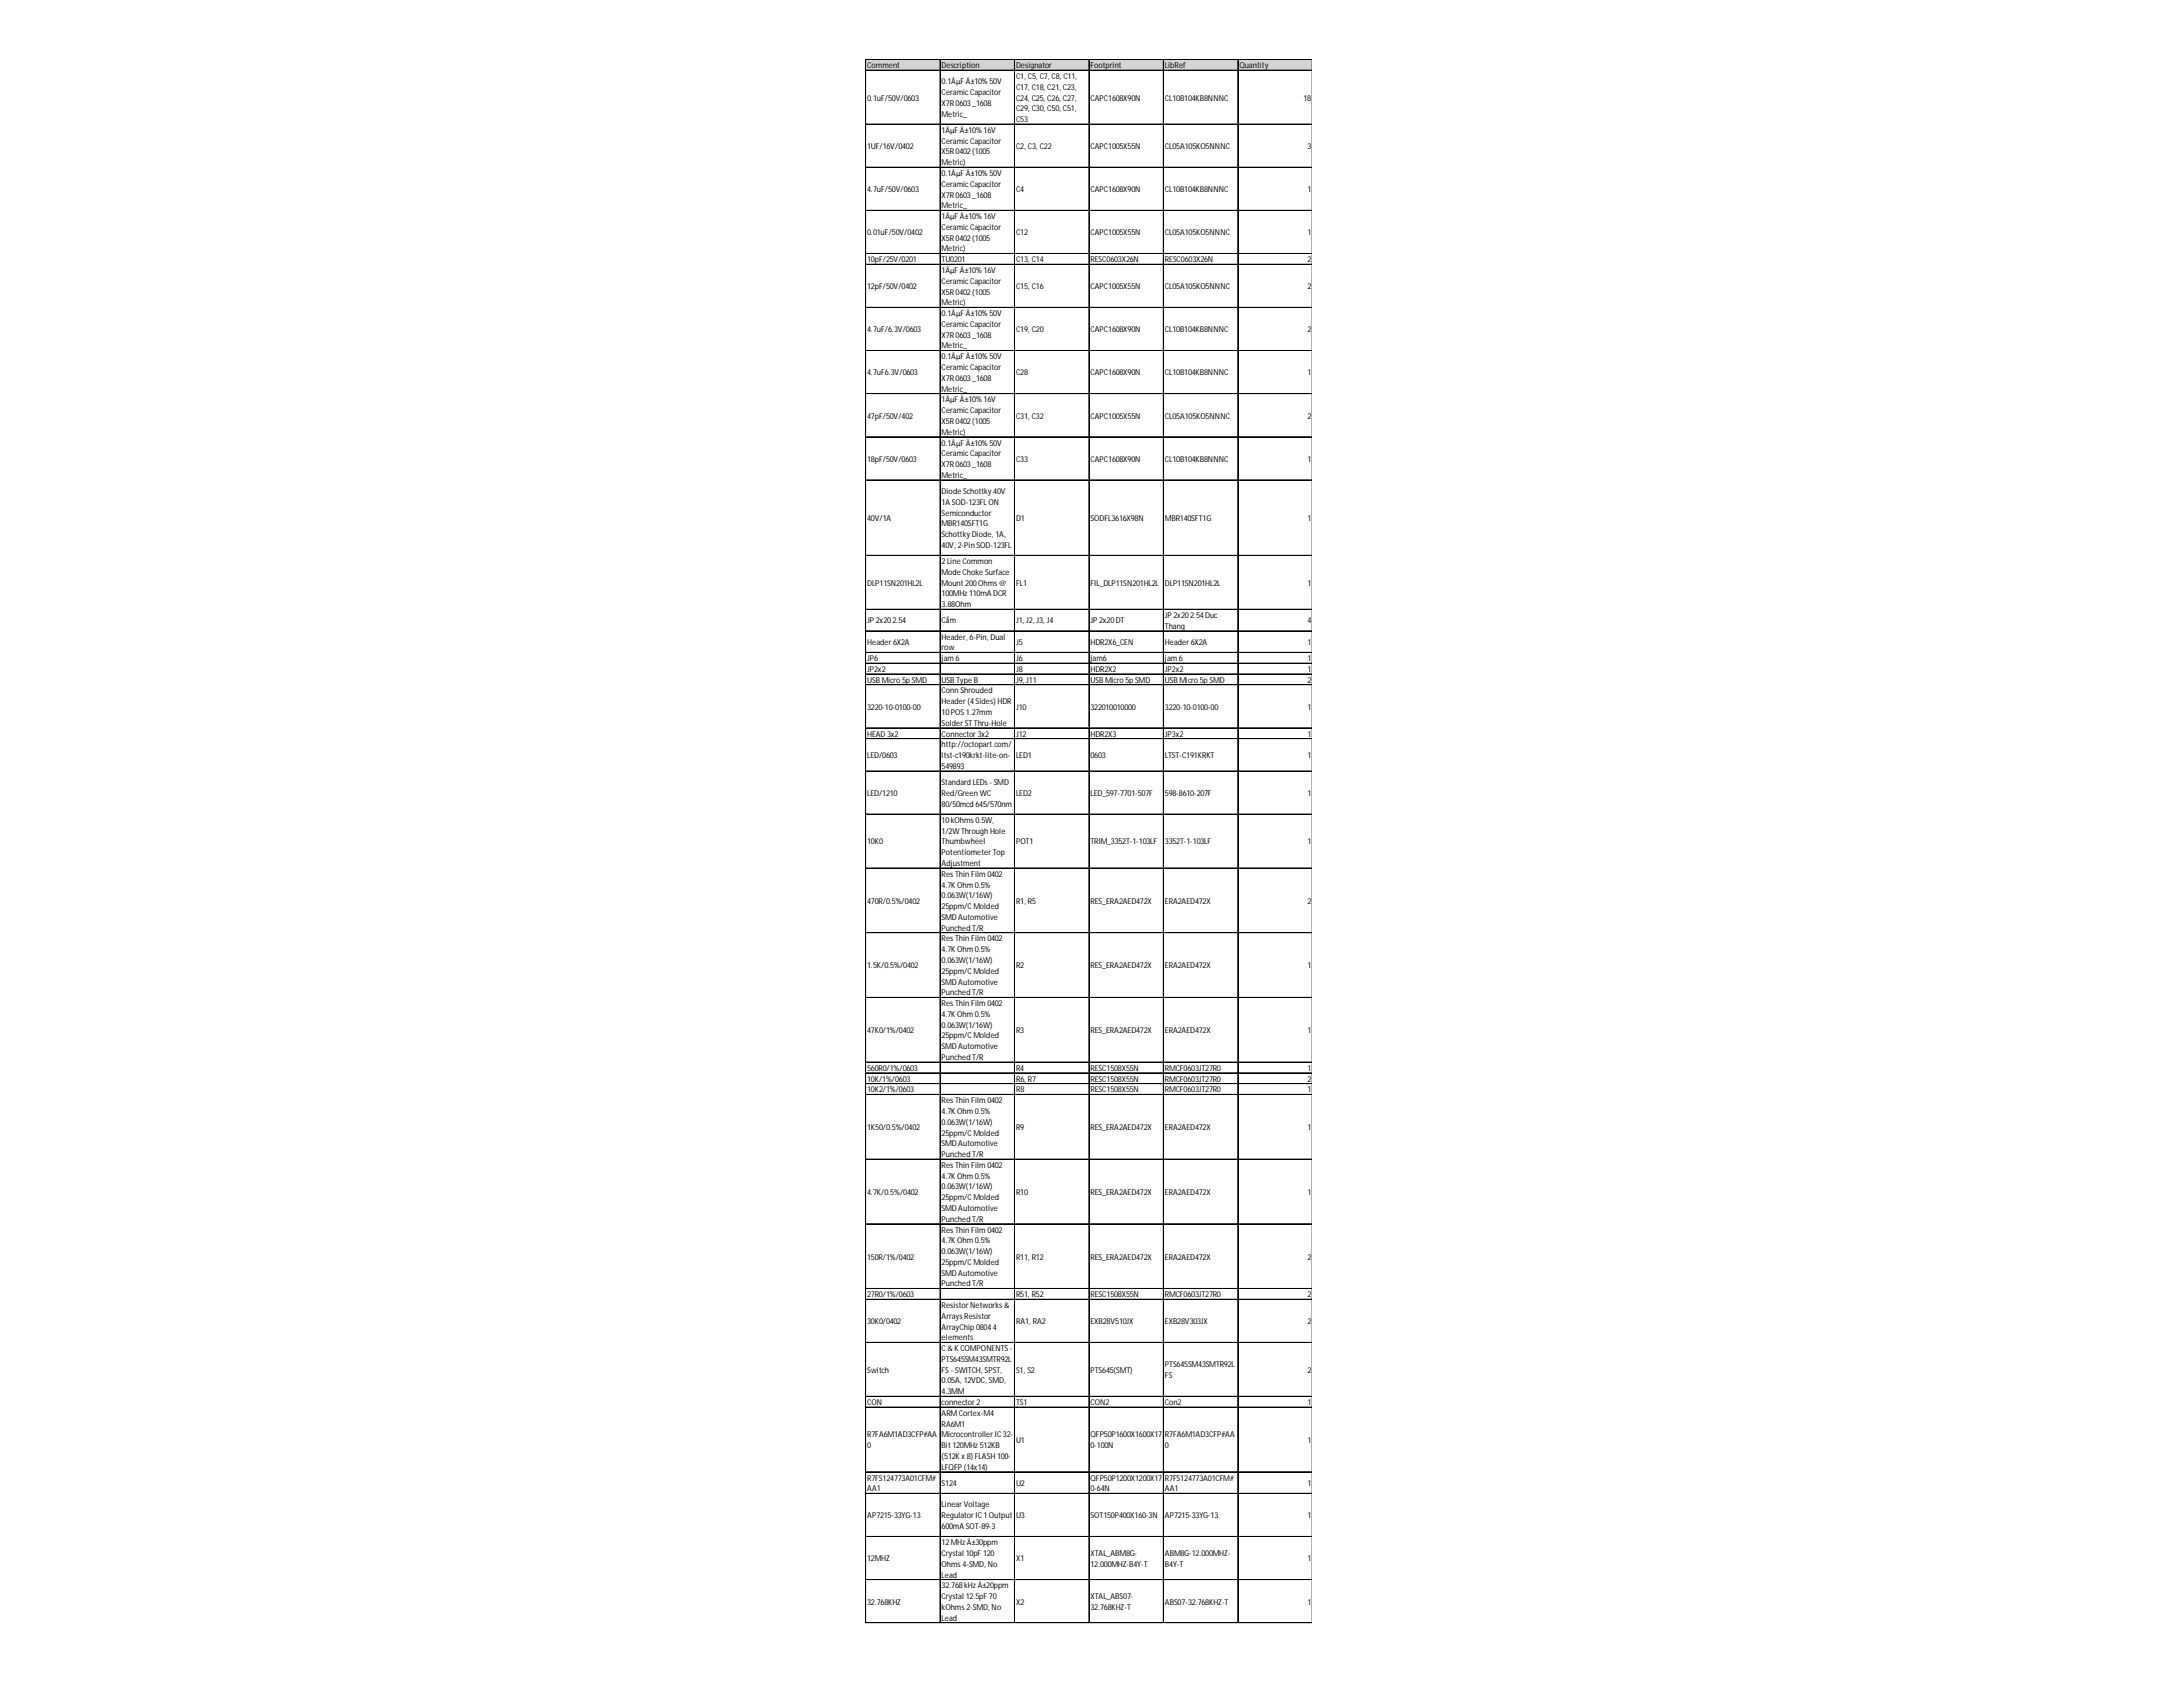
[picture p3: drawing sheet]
<svg xmlns="http://www.w3.org/2000/svg" width="279mm" height="216mm" viewBox="0 0 279 216" stroke-linecap="round" stroke-linejoin="round" font-family="sans-serif">
<defs><g id="words">
<g font-size="1">
<text x="111" y="8.7">Comment</text>
<text x="120.5" y="8.7">Description</text>
<text x="120.5" y="10.8">0.1ÂµFÂ±10%50V</text>
<text x="130" y="8.7">Designator</text>
<text x="130" y="10.1">C1, C5, C7, C8, C11,</text>
<text x="130" y="11.5">C17, C18, C21, C23,</text>
<text x="139.6" y="8.7">Footprint</text>
<text x="149.1" y="8.7">LibRef</text>
<text x="158.6" y="8.7">Quantity</text>
<text x="111" y="12.9">0.1uF/50V/0603</text>
<text x="120.5" y="12.2">CeramicCapacitor</text>
<text x="120.5" y="13.6">X7R0603_1608</text>
<text x="120.5" y="14.9">Metric_</text>
<text x="120.5" y="17">1ÂµFÂ±10%16V</text>
<text x="130" y="12.9">C24, C25, C26, C27,</text>
<text x="130" y="14.2">C29, C30, C50, C51,</text>
<text x="130" y="15.6">C53</text>
<text x="139.6" y="12.9">CAPC1608X90N</text>
<text x="149.1" y="12.9">CL10B104KB8NNNC</text>
<text x="166.8" y="12.9">18</text>
<text x="111" y="19.1">1UF/16V/0402</text>
<text x="120.5" y="18.4">CeramicCapacitor</text>
<text x="120.5" y="19.8">X5R0402(1005</text>
<text x="120.5" y="21.1">Metric)</text>
<text x="120.5" y="22.5">0.1ÂµFÂ±10%50V</text>
<text x="120.5" y="23.9">CeramicCapacitor</text>
<text x="130" y="19.1">C2, C3, C22</text>
<text x="139.6" y="19.1">CAPC1005X55N</text>
<text x="149.1" y="19.1">CL05A105KO5NNNC</text>
<text x="167.3" y="19.1">3</text>
<text x="111" y="24.6">4.7uF/50V/0603</text>
<text x="120.5" y="25.3">X7R0603_1608</text>
<text x="120.5" y="26.7">Metric_</text>
<text x="120.5" y="28">1ÂµFÂ±10%16V</text>
<text x="120.5" y="29.4">CeramicCapacitor</text>
<text x="130" y="24.6">C4</text>
<text x="139.6" y="24.6">CAPC1608X90N</text>
<text x="149.1" y="24.6">CL10B104KB8NNNC</text>
<text x="167.3" y="24.6">1</text>
<text x="111" y="30.1">0.01uF/50V/0402</text>
<text x="111" y="33.6">10pF/25V/0201</text>
<text x="120.5" y="30.8">X5R0402(1005</text>
<text x="120.5" y="32.2">Metric)</text>
<text x="120.5" y="33.6">TU0201</text>
<text x="120.5" y="34.9">1ÂµFÂ±10%16V</text>
<text x="130" y="30.1">C12</text>
<text x="130" y="33.6">C13, C14</text>
<text x="139.6" y="30.1">CAPC1005X55N</text>
<text x="139.6" y="33.6">RESC0603X26N</text>
<text x="149.1" y="30.1">CL05A105KO5NNNC</text>
<text x="149.1" y="33.6">RESC0603X26N</text>
<text x="167.3" y="30.1">1</text>
<text x="167.3" y="33.6">2</text>
<text x="111" y="37">12pF/50V/0402</text>
<text x="120.5" y="36.3">CeramicCapacitor</text>
<text x="120.5" y="37.7">X5R0402(1005</text>
<text x="120.5" y="39.1">Metric)</text>
<text x="120.5" y="40.5">0.1ÂµFÂ±10%50V</text>
<text x="120.5" y="41.8">CeramicCapacitor</text>
<text x="130" y="37">C15, C16</text>
<text x="139.6" y="37">CAPC1005X55N</text>
<text x="149.1" y="37">CL05A105KO5NNNC</text>
<text x="167.3" y="37">2</text>
<text x="111" y="42.5">4.7uF/6.3V/0603</text>
<text x="120.5" y="43.2">X7R0603_1608</text>
<text x="120.5" y="44.6">Metric_</text>
<text x="120.5" y="46">0.1ÂµFÂ±10%50V</text>
<text x="120.5" y="47.4">CeramicCapacitor</text>
<text x="130" y="42.5">C19, C20</text>
<text x="139.6" y="42.5">CAPC1608X90N</text>
<text x="149.1" y="42.5">CL10B104KB8NNNC</text>
<text x="167.3" y="42.5">2</text>
<text x="111" y="48">4.7uF6.3V/0603</text>
<text x="111" y="53.6">47pF/50V/402</text>
<text x="120.5" y="48.7">X7R0603_1608</text>
<text x="120.5" y="50.1">Metric_</text>
<text x="120.5" y="51.5">1ÂµFÂ±10%16V</text>
<text x="120.5" y="52.9">CeramicCapacitor</text>
<text x="130" y="48">C28</text>
<text x="130" y="53.6">C31, C32</text>
<text x="139.6" y="48">CAPC1608X90N</text>
<text x="139.6" y="53.6">CAPC1005X55N</text>
<text x="149.1" y="48">CL10B104KB8NNNC</text>
<text x="149.1" y="53.6">CL05A105KO5NNNC</text>
<text x="167.3" y="48">1</text>
<text x="167.3" y="53.6">2</text>
<text x="111" y="59.1">18pF/50V/0603</text>
<text x="120.5" y="54.3">X5R0402(1005</text>
<text x="120.5" y="55.6">Metric)</text>
<text x="120.5" y="57">0.1ÂµFÂ±10%50V</text>
<text x="120.5" y="58.4">CeramicCapacitor</text>
<text x="120.5" y="59.8">X7R0603_1608</text>
<text x="130" y="59.1">C33</text>
<text x="139.6" y="59.1">CAPC1608X90N</text>
<text x="149.1" y="59.1">CL10B104KB8NNNC</text>
<text x="167.3" y="59.1">1</text>
<text x="120.5" y="61.2">Metric_</text>
<text x="120.5" y="63.2">DiodeSchottky40V</text>
<text x="120.5" y="64.6">1A SOD-123FLON</text>
<text x="120.5" y="66">Semiconductor</text>
<text x="111" y="66.7">40V/1A</text>
<text x="120.5" y="67.4">MBR140SFT1G</text>
<text x="120.5" y="68.7">SchottkyDiode, 1A,</text>
<text x="120.5" y="70.1">40V, 2-Pin SOD-123FL</text>
<text x="130" y="66.7">D1</text>
<text x="139.6" y="66.7">SODFL3616X98N</text>
<text x="149.1" y="66.7">MBR140SFT1G</text>
<text x="167.3" y="66.7">1</text>
<text x="111" y="75">DLP11SN201HL2L</text>
<text x="120.5" y="72.2">2LineCommon</text>
<text x="120.5" y="73.6">ModeChoke Surface</text>
<text x="120.5" y="75">Mount200Ohms@</text>
<text x="120.5" y="76.3">100MHz110mADCR</text>
<text x="120.5" y="77.7">3.88Ohm</text>
<text x="130" y="75">FL1</text>
<text x="139.6" y="75">FIL_DLP11SN201HL2L</text>
<text x="149.1" y="75">DLP11SN201HL2L</text>
<text x="167.3" y="75">1</text>
<text x="111" y="79.8">JP2x202.54</text>
<text x="111" y="82.5">Header6X2A</text>
<text x="120.5" y="79.8">Cắm</text>
<text x="120.5" y="81.9">Header, 6-Pin, Dual</text>
<text x="120.5" y="83.2">row</text>
<text x="130" y="79.8">J1, J2, J3, J4</text>
<text x="130" y="82.5">J5</text>
<text x="139.6" y="79.8">JP2x20DT</text>
<text x="139.6" y="82.5">HDR2X6_CEN</text>
<text x="149.1" y="79.1">JP2x202.54Duc</text>
<text x="149.1" y="80.5">Thang</text>
<text x="149.1" y="82.5">Header6X2A</text>
<text x="167.3" y="79.8">4</text>
<text x="167.3" y="82.5">1</text>
<text x="111" y="84.6">JP6</text>
<text x="111" y="86">JP2x2</text>
<text x="111" y="87.4">USBMicro5pSMD</text>
<text x="120.5" y="84.6">jam6</text>
<text x="120.5" y="87.4">USBTypeB</text>
<text x="120.5" y="88.8">Conn Shrouded</text>
<text x="130" y="84.6">J6</text>
<text x="130" y="86">J8</text>
<text x="130" y="87.4">J9, J11</text>
<text x="139.6" y="84.6">jam6</text>
<text x="139.6" y="86">HDR2X2</text>
<text x="139.6" y="87.4">USBMicro5pSMD</text>
<text x="149.1" y="84.6">jam6</text>
<text x="149.1" y="86">JP2x2</text>
<text x="149.1" y="87.4">USBMicro5pSMD</text>
<text x="167.3" y="84.6">1</text>
<text x="167.3" y="86">1</text>
<text x="167.3" y="87.4">2</text>
<text x="111" y="90.8">3220-10-0100-00</text>
<text x="111" y="94.3">HEAD3x2</text>
<text x="120.5" y="90.1">Header(4Sides) HDR</text>
<text x="120.5" y="91.5">10POS1.27mm</text>
<text x="120.5" y="92.9">SolderSTThru-Hole</text>
<text x="120.5" y="94.3">Connector3x2</text>
<text x="120.5" y="95.7">http://octopart.com/</text>
<text x="130" y="90.8">J10</text>
<text x="130" y="94.3">J12</text>
<text x="139.6" y="90.8">322010010000</text>
<text x="139.6" y="94.3">HDR2X3</text>
<text x="149.1" y="90.8">3220-10-0100-00</text>
<text x="149.1" y="94.3">JP3x2</text>
<text x="167.3" y="90.8">1</text>
<text x="167.3" y="94.3">1</text>
<text x="111" y="97">LED/0603</text>
<text x="111" y="101.9">LED/1210</text>
<text x="120.5" y="97">ltst-c190krkt-lite-on-</text>
<text x="120.5" y="98.4">549893</text>
<text x="120.5" y="100.5">Standard LEDs- SMD</text>
<text x="120.5" y="101.9">Red/Green WC</text>
<text x="130" y="97">LED1</text>
<text x="130" y="101.9">LED2</text>
<text x="139.6" y="97">0603</text>
<text x="139.6" y="101.9">LED_597-7701-507F</text>
<text x="149.1" y="97">LTST-C191KRKT</text>
<text x="149.1" y="101.9">598-8610-207F</text>
<text x="167.3" y="97">1</text>
<text x="167.3" y="101.9">1</text>
<text x="120.5" y="103.2">80/50mcd 645/570nm</text>
<text x="120.5" y="105.3">10kOhms0.5W,</text>
<text x="120.5" y="106.7">1/2WThrough Hole</text>
<text x="111" y="108.1">10K0</text>
<text x="120.5" y="108.1">Thumbwheel</text>
<text x="120.5" y="109.4">PotentiometerTop</text>
<text x="120.5" y="110.8">Adjustment</text>
<text x="120.5" y="112.2">ResThin Film0402</text>
<text x="120.5" y="113.6">4.7KOhm0.5%</text>
<text x="130" y="108.1">POT1</text>
<text x="139.6" y="108.1">TRIM_3352T-1-103LF</text>
<text x="149.1" y="108.1">3352T-1-103LF</text>
<text x="167.3" y="108.1">1</text>
<text x="111" y="115.7">470R/0.5%/0402</text>
<text x="120.5" y="115">0.063W(1/16W)</text>
<text x="120.5" y="116.3">25ppm/CMolded</text>
<text x="120.5" y="117.7">SMDAutomotive</text>
<text x="120.5" y="119.1">Punched T/R</text>
<text x="130" y="115.7">R1, R5</text>
<text x="139.6" y="115.7">RES_ERA2AED472X</text>
<text x="149.1" y="115.7">ERA2AED472X</text>
<text x="167.3" y="115.7">2</text>
<text x="111" y="123.9">1.5K/0.5%/0402</text>
<text x="120.5" y="120.5">ResThin Film0402</text>
<text x="120.5" y="121.9">4.7KOhm0.5%</text>
<text x="120.5" y="123.2">0.063W(1/16W)</text>
<text x="120.5" y="124.6">25ppm/CMolded</text>
<text x="130" y="123.9">R2</text>
<text x="139.6" y="123.9">RES_ERA2AED472X</text>
<text x="149.1" y="123.9">ERA2AED472X</text>
<text x="167.3" y="123.9">1</text>
<text x="120.5" y="126">SMDAutomotive</text>
<text x="120.5" y="127.4">Punched T/R</text>
<text x="120.5" y="128.8">ResThin Film0402</text>
<text x="120.5" y="130.1">4.7KOhm0.5%</text>
<text x="120.5" y="131.5">0.063W(1/16W)</text>
<text x="111" y="132.2">47K0/1%/0402</text>
<text x="111" y="137">560R0/1%/0603</text>
<text x="120.5" y="132.9">25ppm/CMolded</text>
<text x="120.5" y="134.3">SMDAutomotive</text>
<text x="120.5" y="135.7">Punched T/R</text>
<text x="130" y="132.2">R3</text>
<text x="130" y="137">R4</text>
<text x="139.6" y="132.2">RES_ERA2AED472X</text>
<text x="139.6" y="137">RESC1508X55N</text>
<text x="149.1" y="132.2">ERA2AED472X</text>
<text x="149.1" y="137">RMCF0603JT27R0</text>
<text x="167.3" y="132.2">1</text>
<text x="167.3" y="137">1</text>
<text x="111" y="138.4">10K/1%/0603</text>
<text x="111" y="139.8">10K2/1%/0603</text>
<text x="120.5" y="141.2">ResThin Film0402</text>
<text x="120.5" y="142.6">4.7KOhm0.5%</text>
<text x="120.5" y="143.9">0.063W(1/16W)</text>
<text x="130" y="138.4">R6, R7</text>
<text x="130" y="139.8">R8</text>
<text x="139.6" y="138.4">RESC1508X55N</text>
<text x="139.6" y="139.8">RESC1508X55N</text>
<text x="149.1" y="138.4">RMCF0603JT27R0</text>
<text x="149.1" y="139.8">RMCF0603JT27R0</text>
<text x="167.3" y="138.4">2</text>
<text x="167.3" y="139.8">1</text>
<text x="111" y="144.6">1K50/0.5%/0402</text>
<text x="120.5" y="145.3">25ppm/CMolded</text>
<text x="120.5" y="146.7">SMDAutomotive</text>
<text x="120.5" y="148.1">Punched T/R</text>
<text x="120.5" y="149.5">ResThin Film0402</text>
<text x="130" y="144.6">R9</text>
<text x="139.6" y="144.6">RES_ERA2AED472X</text>
<text x="149.1" y="144.6">ERA2AED472X</text>
<text x="167.3" y="144.6">1</text>
<text x="111" y="152.9">4.7K/0.5%/0402</text>
<text x="120.5" y="150.8">4.7KOhm0.5%</text>
<text x="120.5" y="152.2">0.063W(1/16W)</text>
<text x="120.5" y="153.6">25ppm/CMolded</text>
<text x="120.5" y="155">SMDAutomotive</text>
<text x="130" y="152.9">R10</text>
<text x="139.6" y="152.9">RES_ERA2AED472X</text>
<text x="149.1" y="152.9">ERA2AED472X</text>
<text x="167.3" y="152.9">1</text>
<text x="111" y="161.2">150R/1%/0402</text>
<text x="120.5" y="156.4">Punched T/R</text>
<text x="120.5" y="157.7">ResThin Film0402</text>
<text x="120.5" y="159.1">4.7KOhm0.5%</text>
<text x="120.5" y="160.5">0.063W(1/16W)</text>
<text x="120.5" y="161.9">25ppm/CMolded</text>
<text x="130" y="161.2">R11, R12</text>
<text x="139.6" y="161.2">RES_ERA2AED472X</text>
<text x="149.1" y="161.2">ERA2AED472X</text>
<text x="167.3" y="161.2">2</text>
<text x="111" y="166">27R0/1%/0603</text>
<text x="120.5" y="163.3">SMDAutomotive</text>
<text x="120.5" y="164.6">Punched T/R</text>
<text x="120.5" y="167.4">ResistorNetworks&amp;</text>
<text x="130" y="166">R51, R52</text>
<text x="139.6" y="166">RESC1508X55N</text>
<text x="149.1" y="166">RMCF0603JT27R0</text>
<text x="167.3" y="166">2</text>
<text x="111" y="169.5">30K0/0402</text>
<text x="120.5" y="168.8">ArraysResistor</text>
<text x="120.5" y="170.2">ArrayChip08044</text>
<text x="120.5" y="171.5">elements</text>
<text x="120.5" y="172.9">C&amp; KCOMPONENTS-</text>
<text x="130" y="169.5">RA1, RA2</text>
<text x="139.6" y="169.5">EXB28V510JX</text>
<text x="149.1" y="169.5">EXB28V303JX</text>
<text x="167.3" y="169.5">2</text>
<text x="111" y="175.7">Switch</text>
<text x="111" y="179.8">CON</text>
<text x="120.5" y="174.3">PTS645SM43SMTR92L</text>
<text x="120.5" y="175.7">FS- SWITCH, SPST,</text>
<text x="120.5" y="177.1">0.05A, 12VDC, SMD,</text>
<text x="120.5" y="178.4">4.3MM</text>
<text x="120.5" y="179.8">connector2</text>
<text x="130" y="175.7">S1, S2</text>
<text x="130" y="179.8">TS1</text>
<text x="139.6" y="175.7">PTS645(SMT)</text>
<text x="139.6" y="179.8">CON2</text>
<text x="149.1" y="175">PTS645SM43SMTR92L</text>
<text x="149.1" y="176.4">FS</text>
<text x="149.1" y="179.8">Con2</text>
<text x="167.3" y="175.7">2</text>
<text x="167.3" y="179.8">1</text>
<text x="111" y="184">R7FA6M1AD3CFP#AA</text>
<text x="111" y="185.3">0</text>
<text x="120.5" y="181.2">ARMCortex-M4</text>
<text x="120.5" y="182.6">RA6M1</text>
<text x="120.5" y="184">MicrocontrollerIC32-</text>
<text x="120.5" y="185.3">Bit120MHz512KB</text>
<text x="130" y="184.6">U1</text>
<text x="139.6" y="184">QFP50P1600X1600X17</text>
<text x="139.6" y="185.3">0-100N</text>
<text x="149.1" y="184">R7FA6M1AD3CFP#AA</text>
<text x="149.1" y="185.3">0</text>
<text x="167.3" y="184.6">1</text>
<text x="111" y="189.5">R7FS124773A01CFM#</text>
<text x="111" y="190.9">AA1</text>
<text x="120.5" y="186.7">(512Kx8) FLASH100-</text>
<text x="120.5" y="188.1">LFQFP(14x14)</text>
<text x="120.5" y="190.2">S124</text>
<text x="130" y="190.2">U2</text>
<text x="139.6" y="189.5">QFP50P1200X1200X17</text>
<text x="139.6" y="190.9">0-64N</text>
<text x="149.1" y="189.5">R7FS124773A01CFM#</text>
<text x="149.1" y="190.9">AA1</text>
<text x="167.3" y="190.2">1</text>
<text x="111" y="194.3">AP7215-33YG-13</text>
<text x="120.5" y="192.9">LinearVoltage</text>
<text x="120.5" y="194.3">RegulatorIC1Output</text>
<text x="120.5" y="195.7">600mASOT-89-3</text>
<text x="120.5" y="197.8">12MHzÂ±30ppm</text>
<text x="130" y="194.3">U3</text>
<text x="139.6" y="194.3">SOT150P400X160-3N</text>
<text x="149.1" y="194.3">AP7215-33YG-13</text>
<text x="167.3" y="194.3">1</text>
<text x="111" y="199.8">12MHZ</text>
<text x="120.5" y="199.1">Crystal 10pF120</text>
<text x="120.5" y="200.5">Ohms4-SMD, No</text>
<text x="120.5" y="201.9">Lead</text>
<text x="120.5" y="203.3">32.768kHzÂ±20ppm</text>
<text x="130" y="199.8">X1</text>
<text x="139.6" y="199.1">XTAL_ABM8G-</text>
<text x="139.6" y="200.5">12.000MHZ-B4Y-T</text>
<text x="149.1" y="199.1">ABM8G-12.000MHZ-</text>
<text x="149.1" y="200.5">B4Y-T</text>
<text x="167.3" y="199.8">1</text>
<text x="111" y="205.3">32.768KHZ</text>
<text x="120.5" y="204.7">Crystal 12.5pF70</text>
<text x="120.5" y="206">kOhms2-SMD, No</text>
<text x="120.5" y="207.4">Lead</text>
<text x="130" y="205.3">X2</text>
<text x="139.6" y="204.7">XTAL_ABS07-</text>
<text x="139.6" y="206">32.768KHZ-T</text>
<text x="149.1" y="205.3">ABS07-32.768KHZ-T</text>
<text x="167.3" y="205.3">1</text>
</g>
</g></defs>
<path d="M110.8 7.6h57.2v1.4h-57.2z" fill="#d3d3d3"/>
<g fill="none" stroke="#000" stroke-width=".13">
<path d="M110.8 7.6v200.1M110.9 7.6h57.1M110.9 9h57.1M110.9 15.9h57.1M120.3 7.7v200M129.8 7.7v200M129.9 7.7v200M139.4 7.7v200M148.9 7.7v200M158.4 7.7v200M158.5 7.7v200M167.9 7.7l.1 200"/>
<path d="M110.9 21.4h57.1M110.9 26.9h57.1M110.9 27h57.1M110.9 32.4h57.1M110.9 32.5h57.1M110.9 33.8h57.1M110.9 33.9h57.1M110.9 39.3h57.1M110.9 39.4h57.1M110.9 44.9h57.1M110.9 50.4h57.1M110.9 55.9h57.1"/>
<path d="M110.9 61.4h57.1M110.9 71.1h57.1M110.9 78h57.1M110.9 80.7h57.1M110.9 80.8h57.1M110.9 83.5h57.1M110.9 84.9h57.1M110.9 86.2h57.1M110.9 86.3h57.1M110.9 87.6h57.1M110.9 87.7h57.1M110.9 93.1h57.1"/>
<path d="M110.9 93.2h57.1M110.9 94.5h57.1M110.9 94.6h57.1M110.9 98.7h57.1M110.9 104.2h57.1M110.9 111.1h57.1M110.9 119.4h57.1M110.9 127.6h57.1M110.9 127.7h57.1M110.9 135.9h57.1M110.9 136h57.1M110.9 137.3h57.1"/>
<path d="M110.9 138.7h57.1M110.9 140.1h57.1M110.9 148.3h57.1M110.9 148.4h57.1M110.9 156.6h57.1M110.9 156.7h57.1M110.9 164.9h57.1M110.9 166.3h57.1M110.9 171.8h57.1M110.9 178.7h57.1M110.9 180.1h57.1M110.9 188.4h57.1"/>
<path d="M110.9 191.1h57.1M110.9 196.6h57.1M110.9 196.7h57.1M110.9 202.2h57.1M110.9 207.7h57.1"/>
</g>
<path d="M110.8 207.7v.1" fill="none" stroke="#d4d4d4" stroke-width=".13"/>
<path d="M110.8 207.7l.1 .1z" fill="#d4d4d4"/>
<path d="M120.3 207.7v.1" fill="none" stroke="#d4d4d4" stroke-width=".13"/>
<path d="M120.3 207.7l.1 .1z" fill="#d4d4d4"/>
<path d="M129.8 207.7v.1" fill="none" stroke="#d4d4d4" stroke-width=".13"/>
<path d="M129.8 207.7l.1 .1z" fill="#d4d4d4"/>
<path d="M139.4 207.7v.1" fill="none" stroke="#d4d4d4" stroke-width=".13"/>
<path d="M139.4 207.7v.1z" fill="#d4d4d4"/>
<path d="M148.9 207.7v.1" fill="none" stroke="#d4d4d4" stroke-width=".13"/>
<path d="M148.9 207.7l.1 .1z" fill="#d4d4d4"/>
<path d="M158.4 207.7v.1" fill="none" stroke="#d4d4d4" stroke-width=".13"/>
<path d="M158.4 207.7l.1 .1z" fill="#d4d4d4"/>
<path d="M167.9 207.7v.1" fill="none" stroke="#d4d4d4" stroke-width=".13"/>
<use href="#words"/>
</svg>
